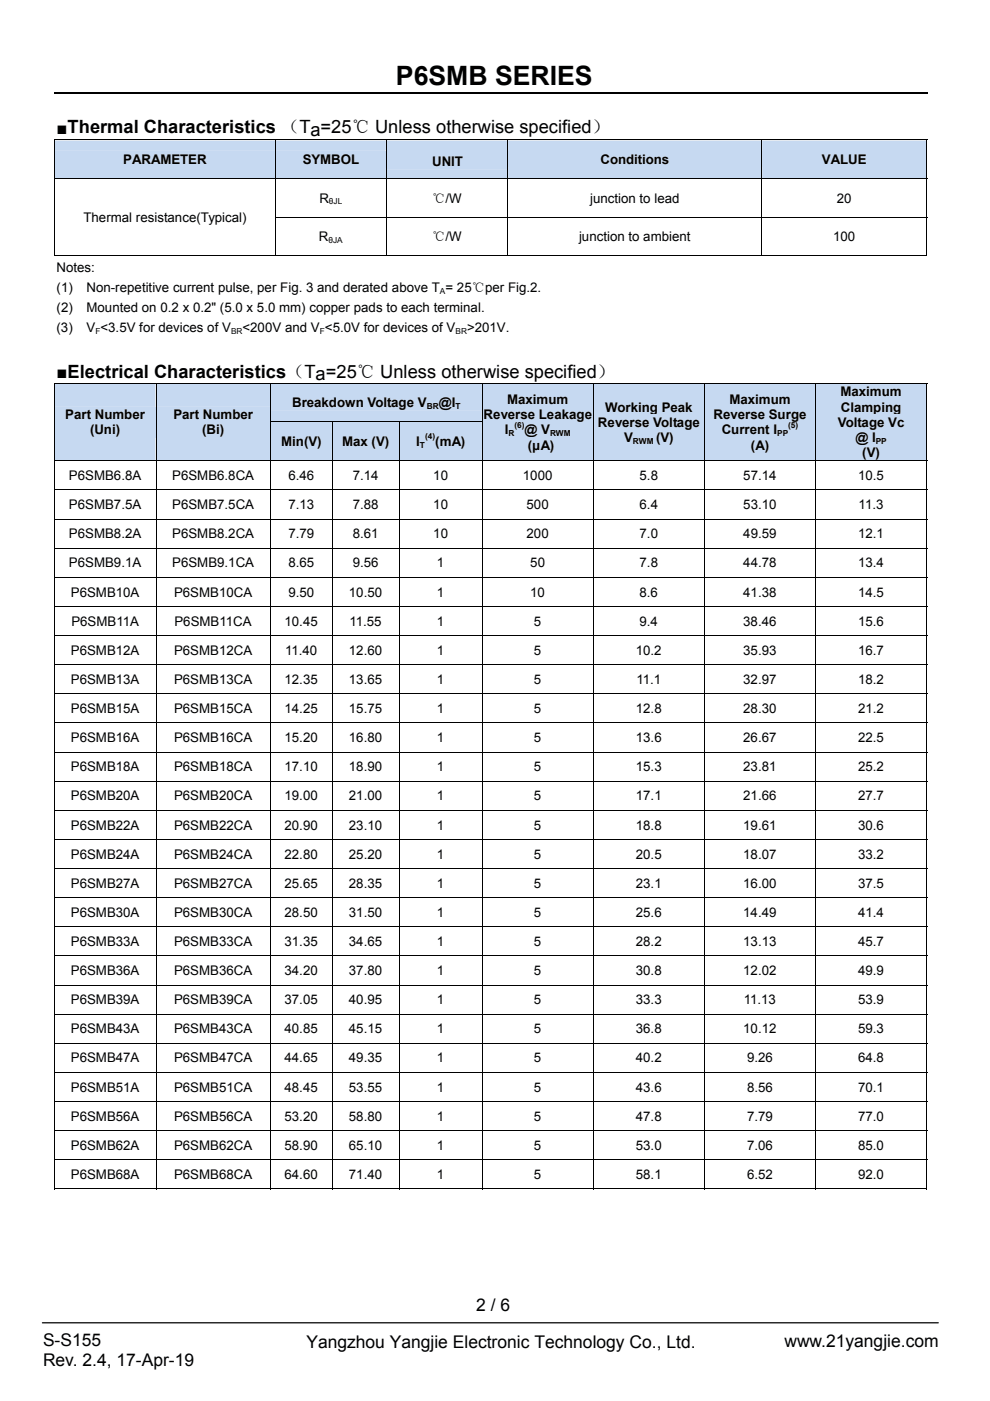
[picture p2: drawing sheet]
<svg xmlns="http://www.w3.org/2000/svg" width="210mm" height="297mm" viewBox="0 0 210 297" stroke-linecap="round" stroke-linejoin="round" font-family="sans-serif">
<defs><g id="words">
<text font-size="5.7" x="84" y="18">P6SMB SERIES</text>
<g font-size="3.9">
<text x="12" y="28.4">■Thermal Characteristics （Ta=25℃ Unless otherwise specified）</text>
<text x="12" y="80.2">■Electrical Characteristics（Ta=25℃ Unless otherwise specified）</text>
</g>
<g font-size="3.7">
<text x="101" y="278">2 / 6</text>
<text x="9.1" y="285.5">S-S155</text>
<text x="65" y="285.7">Yangzhou Yangjie Electronic Technology Co., Ltd.</text>
<text x="166.4" y="285.7">www.21yangjie.com</text>
<text x="9.1" y="289.7">Rev. 2.4, 17-Apr-19</text>
</g>
<g font-size="2.8">
<text x="26.1" y="34.8">PARAMETER</text>
<text x="64.2" y="34.8">SYMBOL</text>
<text x="91.7" y="35.1">UNIT</text>
<text x="127.4" y="34.8">Conditions</text>
<text x="174.3" y="34.8">VALUE</text>
<text x="17.7" y="47">Thermal resistance(Typical)</text>
<text x="67.7" y="42.9">R</text>
<text x="91.7" y="43">℃/W</text>
<text x="125.2" y="42.9">junction to lead</text>
<text x="177.5" y="42.9">20</text>
<text x="67.6" y="51.1">R</text>
<text x="91.7" y="51.2">℃/W</text>
<text x="122.8" y="51.1">junction to ambient</text>
<text x="176.7" y="51.1">100</text>
<text x="12" y="57.7">Notes:</text>
<text x="12" y="62">(1)</text>
<text x="18.4" y="62">Non-repetitive current pulse, per Fig. 3 and derated above T = 25℃per Fig.2.</text>
<text x="12" y="66.2">(2)</text>
<text x="12" y="70.4">(3)</text>
<text x="18.4" y="70.4">V &lt;3.5V for devices of V</text>
<text x="18.4" y="66.2">Mounted on 0.2 x 0.2&quot; (5.0 x 5.0 mm) copper pads to each terminal.</text>
<text x="51.4" y="70.4">&lt;200V and V &lt;5.0V for devices of V</text>
<text x="99.1" y="70.4">&gt;201V.</text>
<text x="13.8" y="88.9">Part Number</text>
<text x="36.8" y="88.9">Part Number</text>
<text x="62" y="86.3">Breakdown Voltage V</text>
<text x="93" y="86.3">@I</text>
<text x="102.6" y="88.9">Reverse Leakage</text>
<text x="107.6" y="85.6">Maximum</text>
<text x="128.3" y="87.2">Working Peak</text>
<text x="151.3" y="88.9">Reverse Surge</text>
<text x="154.7" y="85.6">Maximum</text>
<text x="178.3" y="84">Maximum</text>
<text x="178.4" y="87.2">Clamping</text>
<text x="19.1" y="92.1">(Uni)</text>
<text x="42.9" y="92.1">(Bi)</text>
<text x="59.6" y="94.5">Min(V)</text>
<text x="72.6" y="94.5">Max (V)</text>
<text x="88.3" y="94.5">I</text>
<text x="92.3" y="94.5">(mA)</text>
<text x="107.1" y="92.1">I</text>
<text x="111.3" y="92.1">@ V</text>
<text x="112" y="95.4">(μA)</text>
<text x="126.8" y="90.5">Reverse Voltage</text>
<text x="132.4" y="93.7">V</text>
<text x="139.1" y="93.7">(V)</text>
<text x="153.1" y="92.1">Current I</text>
<text x="159.3" y="95.4">(A)</text>
<text x="177.7" y="90.5">Voltage Vc</text>
<text x="181.4" y="93.7">@ I</text>
<text x="14.6" y="101.8">P6SMB6.8A</text>
<text x="36.5" y="101.8">P6SMB6.8CA</text>
<text x="61.2" y="101.8">6.46</text>
<text x="74.8" y="101.8">7.14</text>
<text x="91.9" y="101.8">10</text>
<text x="110.9" y="101.8">1000</text>
<text x="135.7" y="101.8">5.8</text>
<text x="157.7" y="101.8">57.14</text>
<text x="182" y="101.8">10.5</text>
<text x="182.9" y="97">(V)</text>
<text x="14.6" y="108">P6SMB7.5A</text>
<text x="36.5" y="108">P6SMB7.5CA</text>
<text x="61.2" y="108">7.13</text>
<text x="74.8" y="108">7.88</text>
<text x="91.9" y="108">10</text>
<text x="111.7" y="108">500</text>
<text x="135.7" y="108">6.4</text>
<text x="157.7" y="108">53.10</text>
<text x="182.1" y="108">11.3</text>
<text x="14.6" y="114.1">P6SMB8.2A</text>
<text x="36.5" y="114.1">P6SMB8.2CA</text>
<text x="61.2" y="114.1">7.79</text>
<text x="74.8" y="114.1">8.61</text>
<text x="91.9" y="114.1">10</text>
<text x="111.7" y="114.1">200</text>
<text x="135.7" y="114.1">7.0</text>
<text x="157.7" y="114.1">49.59</text>
<text x="182" y="114.1">12.1</text>
<text x="14.6" y="120.3">P6SMB9.1A</text>
<text x="36.5" y="120.3">P6SMB9.1CA</text>
<text x="61.2" y="120.3">8.65</text>
<text x="74.8" y="120.3">9.56</text>
<text x="92.7" y="120.3">1</text>
<text x="112.5" y="120.3">50</text>
<text x="135.7" y="120.3">7.8</text>
<text x="157.7" y="120.3">44.78</text>
<text x="182" y="120.3">13.4</text>
<text x="15" y="126.5">P6SMB10A</text>
<text x="36.9" y="126.5">P6SMB10CA</text>
<text x="61.2" y="126.5">9.50</text>
<text x="74" y="126.5">10.50</text>
<text x="92.7" y="126.5">1</text>
<text x="112.5" y="126.5">10</text>
<text x="135.7" y="126.5">8.6</text>
<text x="157.6" y="126.5">41.38</text>
<text x="182" y="126.5">14.5</text>
<text x="15.1" y="132.7">P6SMB11A</text>
<text x="37" y="132.7">P6SMB11CA</text>
<text x="60.4" y="132.7">10.45</text>
<text x="74.1" y="132.7">11.55</text>
<text x="92.7" y="132.7">1</text>
<text x="113.3" y="132.7">5</text>
<text x="135.6" y="132.7">9.4</text>
<text x="157.6" y="132.7">38.46</text>
<text x="182" y="132.7">15.6</text>
<text x="15" y="138.8">P6SMB12A</text>
<text x="36.9" y="138.8">P6SMB12CA</text>
<text x="60.5" y="138.8">11.40</text>
<text x="74" y="138.8">12.60</text>
<text x="92.7" y="138.8">1</text>
<text x="113.3" y="138.8">5</text>
<text x="134.9" y="138.8">10.2</text>
<text x="157.6" y="138.8">35.93</text>
<text x="182" y="138.8">16.7</text>
<text x="15" y="145">P6SMB13A</text>
<text x="36.9" y="145">P6SMB13CA</text>
<text x="60.4" y="145">12.35</text>
<text x="74" y="145">13.65</text>
<text x="92.7" y="145">1</text>
<text x="113.3" y="145">5</text>
<text x="135" y="145">11.1</text>
<text x="157.6" y="145">32.97</text>
<text x="182" y="145">18.2</text>
<text x="15" y="151.2">P6SMB15A</text>
<text x="36.9" y="151.2">P6SMB15CA</text>
<text x="60.4" y="151.2">14.25</text>
<text x="74" y="151.2">15.75</text>
<text x="92.7" y="151.2">1</text>
<text x="113.3" y="151.2">5</text>
<text x="134.9" y="151.2">12.8</text>
<text x="157.6" y="151.2">28.30</text>
<text x="182" y="151.2">21.2</text>
<text x="15" y="157.4">P6SMB16A</text>
<text x="36.9" y="157.4">P6SMB16CA</text>
<text x="60.4" y="157.4">15.20</text>
<text x="74" y="157.4">16.80</text>
<text x="92.7" y="157.4">1</text>
<text x="113.3" y="157.4">5</text>
<text x="134.9" y="157.4">13.6</text>
<text x="157.6" y="157.4">26.67</text>
<text x="182" y="157.4">22.5</text>
<text x="15" y="163.5">P6SMB18A</text>
<text x="36.9" y="163.5">P6SMB18CA</text>
<text x="60.4" y="163.5">17.10</text>
<text x="74" y="163.5">18.90</text>
<text x="92.7" y="163.5">1</text>
<text x="113.3" y="163.5">5</text>
<text x="134.9" y="163.5">15.3</text>
<text x="157.6" y="163.5">23.81</text>
<text x="182" y="163.5">25.2</text>
<text x="15" y="169.7">P6SMB20A</text>
<text x="36.9" y="169.7">P6SMB20CA</text>
<text x="60.4" y="169.7">19.00</text>
<text x="74" y="169.7">21.00</text>
<text x="92.7" y="169.7">1</text>
<text x="113.3" y="169.7">5</text>
<text x="134.9" y="169.7">17.1</text>
<text x="157.6" y="169.7">21.66</text>
<text x="182" y="169.7">27.7</text>
<text x="15" y="175.9">P6SMB22A</text>
<text x="36.9" y="175.9">P6SMB22CA</text>
<text x="60.4" y="175.9">20.90</text>
<text x="74" y="175.9">23.10</text>
<text x="92.7" y="175.9">1</text>
<text x="113.3" y="175.9">5</text>
<text x="134.9" y="175.9">18.8</text>
<text x="157.6" y="175.9">19.61</text>
<text x="182" y="175.9">30.6</text>
<text x="15" y="182.1">P6SMB24A</text>
<text x="36.9" y="182.1">P6SMB24CA</text>
<text x="60.4" y="182.1">22.80</text>
<text x="74" y="182.1">25.20</text>
<text x="92.7" y="182.1">1</text>
<text x="113.3" y="182.1">5</text>
<text x="134.9" y="182.1">20.5</text>
<text x="157.6" y="182.1">18.07</text>
<text x="182" y="182.1">33.2</text>
<text x="15" y="188.2">P6SMB27A</text>
<text x="36.9" y="188.2">P6SMB27CA</text>
<text x="60.4" y="188.2">25.65</text>
<text x="74" y="188.2">28.35</text>
<text x="92.7" y="188.2">1</text>
<text x="113.3" y="188.2">5</text>
<text x="134.9" y="188.2">23.1</text>
<text x="157.6" y="188.2">16.00</text>
<text x="182" y="188.2">37.5</text>
<text x="15" y="194.4">P6SMB30A</text>
<text x="36.9" y="194.4">P6SMB30CA</text>
<text x="60.4" y="194.4">28.50</text>
<text x="74" y="194.4">31.50</text>
<text x="92.7" y="194.4">1</text>
<text x="113.3" y="194.4">5</text>
<text x="134.9" y="194.4">25.6</text>
<text x="157.6" y="194.4">14.49</text>
<text x="182" y="194.4">41.4</text>
<text x="15" y="200.6">P6SMB33A</text>
<text x="36.9" y="200.6">P6SMB33CA</text>
<text x="60.4" y="200.6">31.35</text>
<text x="74" y="200.6">34.65</text>
<text x="92.7" y="200.6">1</text>
<text x="113.3" y="200.6">5</text>
<text x="134.9" y="200.6">28.2</text>
<text x="157.6" y="200.6">13.13</text>
<text x="182" y="200.6">45.7</text>
<text x="15" y="206.7">P6SMB36A</text>
<text x="36.9" y="206.7">P6SMB36CA</text>
<text x="60.4" y="206.7">34.20</text>
<text x="74" y="206.7">37.80</text>
<text x="92.7" y="206.7">1</text>
<text x="113.3" y="206.7">5</text>
<text x="134.9" y="206.7">30.8</text>
<text x="157.6" y="206.7">12.02</text>
<text x="182" y="206.7">49.9</text>
<text x="15" y="212.9">P6SMB39A</text>
<text x="36.9" y="212.9">P6SMB39CA</text>
<text x="60.4" y="212.9">37.05</text>
<text x="74" y="212.9">40.95</text>
<text x="92.7" y="212.9">1</text>
<text x="113.3" y="212.9">5</text>
<text x="134.9" y="212.9">33.3</text>
<text x="157.8" y="212.9">11.13</text>
<text x="182" y="212.9">53.9</text>
<text x="15" y="219.1">P6SMB43A</text>
<text x="36.9" y="219.1">P6SMB43CA</text>
<text x="60.4" y="219.1">40.85</text>
<text x="74" y="219.1">45.15</text>
<text x="92.7" y="219.1">1</text>
<text x="113.3" y="219.1">5</text>
<text x="134.9" y="219.1">36.8</text>
<text x="157.6" y="219.1">10.12</text>
<text x="182" y="219.1">59.3</text>
<text x="15" y="225.3">P6SMB47A</text>
<text x="36.9" y="225.3">P6SMB47CA</text>
<text x="60.4" y="225.3">44.65</text>
<text x="74" y="225.3">49.35</text>
<text x="92.7" y="225.3">1</text>
<text x="113.3" y="225.3">5</text>
<text x="134.9" y="225.3">40.2</text>
<text x="158.4" y="225.3">9.26</text>
<text x="182" y="225.3">64.8</text>
<text x="15" y="231.4">P6SMB51A</text>
<text x="36.9" y="231.4">P6SMB51CA</text>
<text x="60.4" y="231.4">48.45</text>
<text x="74" y="231.4">53.55</text>
<text x="92.7" y="231.4">1</text>
<text x="113.3" y="231.4">5</text>
<text x="134.9" y="231.4">43.6</text>
<text x="158.4" y="231.4">8.56</text>
<text x="182" y="231.4">70.1</text>
<text x="15" y="237.6">P6SMB56A</text>
<text x="36.9" y="237.6">P6SMB56CA</text>
<text x="60.4" y="237.6">53.20</text>
<text x="74" y="237.6">58.80</text>
<text x="92.7" y="237.6">1</text>
<text x="113.3" y="237.6">5</text>
<text x="134.9" y="237.6">47.8</text>
<text x="158.4" y="237.6">7.79</text>
<text x="182" y="237.6">77.0</text>
<text x="15" y="243.8">P6SMB62A</text>
<text x="36.9" y="243.8">P6SMB62CA</text>
<text x="60.4" y="243.8">58.90</text>
<text x="74" y="243.8">65.10</text>
<text x="92.7" y="243.8">1</text>
<text x="113.3" y="243.8">5</text>
<text x="134.9" y="243.8">53.0</text>
<text x="158.4" y="243.8">7.06</text>
<text x="182" y="243.8">85.0</text>
<text x="15" y="250">P6SMB68A</text>
<text x="36.9" y="250">P6SMB68CA</text>
<text x="60.4" y="250">64.60</text>
<text x="74" y="250">71.40</text>
<text x="92.7" y="250">1</text>
<text x="113.3" y="250">5</text>
<text x="134.9" y="250">58.1</text>
<text x="158.4" y="250">6.52</text>
<text x="182" y="250">92.0</text>
</g>
<g font-size="1.8">
<text x="69.8" y="43.3">θJL</text>
<text x="69.7" y="51.5">θJA</text>
<text x="93.3" y="62.3">A</text>
<text x="20.2" y="70.8">F</text>
<text x="49" y="70.8">BR</text>
<text x="67.8" y="70.8">F</text>
<text x="96.6" y="70.8">BR</text>
<text x="90.5" y="86.7">BR</text>
<text x="96.6" y="86.7">T</text>
<text x="89.1" y="94.9">T</text>
<text x="90.2" y="93.1">(4)</text>
<text x="107.8" y="92.5">R</text>
<text x="109.1" y="90.7">(6)</text>
<text x="116.7" y="92.5">RWM</text>
<text x="134.3" y="94.1">RWM</text>
<text x="164.8" y="92.5">PP</text>
<text x="167.2" y="90.7">(5)</text>
<text x="185.8" y="94.1">PP</text>
</g>
</g></defs>
<path d="M11.5 19.7h185.2" fill="none" stroke="#000" stroke-width=".25"/>
<path d="M9 280.5h190" fill="none" stroke="#000" stroke-width=".26"/>
<g fill="#c6d9f1">
<path d="M11.6 29.8h46.8v8h-46.8z"/>
<path d="M11.6 32h46.8v3.6h-46.8z"/>
<path d="M58.5 29.8h23.3v8h-23.3z"/>
<path d="M58.5 32h23.3v3.6h-23.3z"/>
<path d="M82 29.8h25.6v8h-25.6z"/>
<path d="M82 31.7h25.6v4.2h-25.6z"/>
<path d="M107.8 29.8h53.7v8h-53.7z"/>
<path d="M107.8 32.2h53.7v3.2h-53.7z"/>
<path d="M161.7 29.8h34.8v8h-34.8z"/>
<path d="M161.7 32.2h34.8v3.2h-34.8z"/>
</g>
<path d="M11.5 29.6h.1v.2h-.1zM196.5 29.6h.2v.2h-.2zM11.5 46h.1v.1h-.1zM196.5 54.2h.2v.1h-.2z" fill="#000"/>
<g fill="none" stroke="#000" stroke-width=".21">
<path d="M11.5 29.7h185.2M11.5 37.9h185.2M11.6 29.8v8M11.6 38v8M58.5 29.8v8M58.5 38v8M81.9 29.8v8M81.9 38v8M107.7 29.8v8M107.7 38v8M161.6 29.8v8M161.6 38v8"/>
<path d="M196.6 29.8v8M196.6 38v8M11.5 54.3h46.9M11.6 46.1v8.2M58.4 46.1h138.3M58.5 46.1v8.2M58.5 54.3h23.3M81.9 46.1v8.2M82 54.3h25.6M107.7 46.1v8.2M107.8 54.3h53.7M161.6 46.1v8.2"/>
<path d="M161.7 54.3h34.8M196.6 46.1v8.2"/>
</g>
<g fill="#c6d9f1">
<path d="M11.6 81.4h21.4v16.2h-21.4z"/>
<path d="M11.6 86.3h21.4v3.2h-21.4z"/>
<path d="M11.6 89.5h21.4v3.3h-21.4z"/>
<path d="M33.2 81.4h24.1v16.2h-24.1z"/>
<path d="M33.2 86.3h24.1v3.2h-24.1z"/>
<path d="M33.2 89.5h24.1v3.3h-24.1z"/>
<path d="M57.5 81.4h44.7v7.9h-44.7z"/>
<path d="M57.5 83.7h44.7v3.3h-44.7z"/>
<path d="M102.4 81.4h23.4v16.2h-23.4z"/>
<path d="M102.4 83h23.4v3.3h-23.4z"/>
<path d="M102.4 86.3h23.4v3.2h-23.4z"/>
<path d="M102.4 89.5h23.4v3.3h-23.4z"/>
<path d="M102.4 92.8h23.4v3.2h-23.4z"/>
<path d="M125.9 81.4h23.5v16.2h-23.5z"/>
<path d="M125.9 84.6h23.5v3.3h-23.5z"/>
<path d="M125.9 87.9h23.5v3.2h-23.5z"/>
<path d="M125.9 91.1h23.5v3.3h-23.5z"/>
<path d="M149.5 81.4h23.4v16.2h-23.4z"/>
<path d="M149.5 83h23.4v3.3h-23.4z"/>
<path d="M149.5 86.3h23.4v3.2h-23.4z"/>
<path d="M149.5 89.5h23.4v3.3h-23.4z"/>
<path d="M149.5 92.8h23.4v3.2h-23.4z"/>
<path d="M173.1 81.4h23.4v3.2h-23.4z"/>
<path d="M173.1 84.6h23.4v3.3h-23.4z"/>
<path d="M173.1 87.9h23.4v3.2h-23.4z"/>
<path d="M173.1 91.1h23.4v3.3h-23.4z"/>
<path d="M173.1 94.4h23.4v3.2h-23.4z"/>
</g>
<path d="M11.5 81.2h.1v.2h-.1zM196.5 81.2h.2v.2h-.2z" fill="#000"/>
<path d="M11.5 81.3h185.2M11.6 81.4v7.9M33.1 81.4v7.9M57.4 81.4v7.9M102.3 81.4v7.9M125.9 81.4v7.9M149.4 81.4v7.9M173 81.4v7.9M196.6 81.4v7.9" fill="none" stroke="#000" stroke-width=".21"/>
<g fill="#c6d9f1">
<path d="M57.5 89.5h12.9v8.1h-12.9z"/>
<path d="M57.5 91.9h12.9v3.3h-12.9z"/>
<path d="M70.6 89.5h14v8.1h-14z"/>
<path d="M70.6 91.9h14v3.3h-14z"/>
<path d="M84.8 89.5h17.4v8.1h-17.4z"/>
<path d="M84.8 91.9h17.4v3.3h-17.4z"/>
</g>
<path d="M11.5 89.3h.1v.2h-.1zM33 89.3h.2v.2h-.2zM125.8 89.3h.1v.2h-.1zM149.4 89.3h.1v.2h-.1zM172.9 89.3h.2v.2h-.2zM196.5 89.3h.2v.2h-.2zM196.5 252h.2v.2h-.2z" fill="#000"/>
<g fill="none" stroke="#000" stroke-width=".21">
<path d="M11.5 97.7h185.2M11.6 89.5v8.1M11.6 97.8v6M33.1 89.5v8.1M33.1 97.8v6M57.3 89.4h45.1M57.4 89.5v8.1M57.4 97.8v6M70.5 89.5v8.1M70.5 97.8v6M84.7 89.5v8.1M84.7 97.8v6"/>
<path d="M102.3 89.5v8.1M102.3 97.8v6M125.9 89.5v8.1M125.9 97.8v6M149.4 89.5v8.1M149.4 97.8v6M173 89.5v8.1M173 97.8v6M196.6 89.5v8.1M196.6 97.8v6M11.5 103.9h185.2M11.5 110.1h185.2"/>
<path d="M11.5 116.2h185.2M11.6 104v6M11.6 110.2v6M11.6 116.3v6M33.1 104v6M33.1 110.2v6M33.1 116.3v6M57.4 104v6M57.4 110.2v6M57.4 116.3v6M70.5 104v6M70.5 110.2v6"/>
<path d="M70.5 116.3v6M84.7 104v6M84.7 110.2v6M84.7 116.3v6M102.3 104v6M102.3 110.2v6M102.3 116.3v6M125.9 104v6M125.9 110.2v6M125.9 116.3v6M149.4 104v6M149.4 110.2v6"/>
<path d="M149.4 116.3v6M173 104v6M173 110.2v6M173 116.3v6M196.6 104v6M196.6 110.2v6M196.6 116.3v6M11.5 122.4h185.2M11.5 128.6h185.2M11.5 134.8h185.2M11.6 122.5v6M11.6 128.7v6"/>
<path d="M11.6 134.9v5.9M33.1 122.5v6M33.1 128.7v6M33.1 134.9v5.9M57.4 122.5v6M57.4 128.7v6M57.4 134.9v5.9M70.5 122.5v6M70.5 128.7v6M70.5 134.9v5.9M84.7 122.5v6M84.7 128.7v6"/>
<path d="M84.7 134.9v5.9M102.3 122.5v6M102.3 128.7v6M102.3 134.9v5.9M125.9 122.5v6M125.9 128.7v6M125.9 134.9v5.9M149.4 122.5v6M149.4 128.7v6M149.4 134.9v5.9M173 122.5v6M173 128.7v6"/>
<path d="M173 134.9v5.9M196.6 122.5v6M196.6 128.7v6M196.6 134.9v5.9M11.5 140.9h185.2M11.5 147.1h185.2M11.5 153.3h185.2M11.5 159.4h185.2M11.6 141v6M11.6 147.2v6M11.6 153.4v6M11.6 159.5v6"/>
<path d="M33.1 141v6M33.1 147.2v6M33.1 153.4v6M33.1 159.5v6M57.4 141v6M57.4 147.2v6M57.4 153.4v6M57.4 159.5v6M70.5 141v6M70.5 147.2v6M70.5 153.4v6M70.5 159.5v6"/>
<path d="M84.7 141v6M84.7 147.2v6M84.7 153.4v6M84.7 159.5v6M102.3 141v6M102.3 147.2v6M102.3 153.4v6M102.3 159.5v6M125.9 141v6M125.9 147.2v6M125.9 153.4v6M125.9 159.5v6"/>
<path d="M149.4 141v6M149.4 147.2v6M149.4 153.4v6M149.4 159.5v6M173 141v6M173 147.2v6M173 153.4v6M173 159.5v6M196.6 141v6M196.6 147.2v6M196.6 153.4v6M196.6 159.5v6"/>
<path d="M11.5 165.6h185.2M11.5 171.8h185.2M11.5 178h185.2M11.6 165.7v6M11.6 171.9v6M11.6 178.1v6M33.1 165.7v6M33.1 171.9v6M33.1 178.1v6M57.4 165.7v6M57.4 171.9v6M57.4 178.1v6"/>
<path d="M70.5 165.7v6M70.5 171.9v6M70.5 178.1v6M84.7 165.7v6M84.7 171.9v6M84.7 178.1v6M102.3 165.7v6M102.3 171.9v6M102.3 178.1v6M125.9 165.7v6M125.9 171.9v6M125.9 178.1v6"/>
<path d="M149.4 165.7v6M149.4 171.9v6M149.4 178.1v6M173 165.7v6M173 171.9v6M173 178.1v6M196.6 165.7v6M196.6 171.9v6M196.6 178.1v6M11.5 184.1h185.2M11.5 190.3h185.2M11.5 196.5h185.2"/>
<path d="M11.6 184.2v6M11.6 190.4v6M11.6 196.6v6M33.1 184.2v6M33.1 190.4v6M33.1 196.6v6M57.4 184.2v6M57.4 190.4v6M57.4 196.6v6M70.5 184.2v6M70.5 190.4v6M70.5 196.6v6"/>
<path d="M84.7 184.2v6M84.7 190.4v6M84.7 196.6v6M102.3 184.2v6M102.3 190.4v6M102.3 196.6v6M125.9 184.2v6M125.9 190.4v6M125.9 196.6v6M149.4 184.2v6M149.4 190.4v6M149.4 196.6v6"/>
<path d="M173 184.2v6M173 190.4v6M173 196.6v6M196.6 184.2v6M196.6 190.4v6M196.6 196.6v6M11.5 202.7h185.2M11.5 208.9h185.2M11.5 215h185.2M11.6 202.8v6M11.6 208.9v6M11.6 215.1v6"/>
<path d="M33.1 202.8v6M33.1 208.9v6M33.1 215.1v6M57.4 202.8v6M57.4 208.9v6M57.4 215.1v6M70.5 202.8v6M70.5 208.9v6M70.5 215.1v6M84.7 202.8v6M84.7 208.9v6M84.7 215.1v6"/>
<path d="M102.3 202.8v6M102.3 208.9v6M102.3 215.1v6M125.9 202.8v6M125.9 208.9v6M125.9 215.1v6M149.4 202.8v6M149.4 208.9v6M149.4 215.1v6M173 202.8v6M173 208.9v6M173 215.1v6"/>
<path d="M196.6 202.8v6M196.6 208.9v6M196.6 215.1v6M11.5 221.2h185.2M11.5 227.4h185.2M11.5 233.5h185.2M11.5 239.7h185.2M11.6 221.3v6M11.6 227.5v5.9M11.6 233.6v6M11.6 239.8v6M33.1 221.3v6"/>
<path d="M33.1 227.5v5.9M33.1 233.6v6M33.1 239.8v6M57.4 221.3v6M57.4 227.5v5.9M57.4 233.6v6M57.4 239.8v6M70.5 221.3v6M70.5 227.5v5.9M70.5 233.6v6M70.5 239.8v6M84.7 221.3v6"/>
<path d="M84.7 227.5v5.9M84.7 233.6v6M84.7 239.8v6M102.3 221.3v6M102.3 227.5v5.9M102.3 233.6v6M102.3 239.8v6M125.9 221.3v6M125.9 227.5v5.9M125.9 233.6v6M125.9 239.8v6M149.4 221.3v6"/>
<path d="M149.4 227.5v5.9M149.4 233.6v6M149.4 239.8v6M173 221.3v6M173 227.5v5.9M173 233.6v6M173 239.8v6M196.6 221.3v6M196.6 227.5v5.9M196.6 233.6v6M196.6 239.8v6M11.5 245.9h185.2"/>
<path d="M11.5 252.1h21.5M11.6 246v6.2M33.1 246v6.2M33.2 252.1h24.1M57.4 246v6.2M57.5 252.1h12.9M70.5 246v6.2M70.6 252.1h14M84.7 246v6.2M84.8 252.1h17.4M102.3 246v6.2M102.4 252.1h23.4"/>
<path d="M125.9 246v6.2M125.9 252.1h23.5M149.4 246v6.2M149.5 252.1h23.4M173 246v6.2M173.1 252.1h23.4M196.6 246v6.2"/>
</g>
<use href="#words"/>
</svg>
